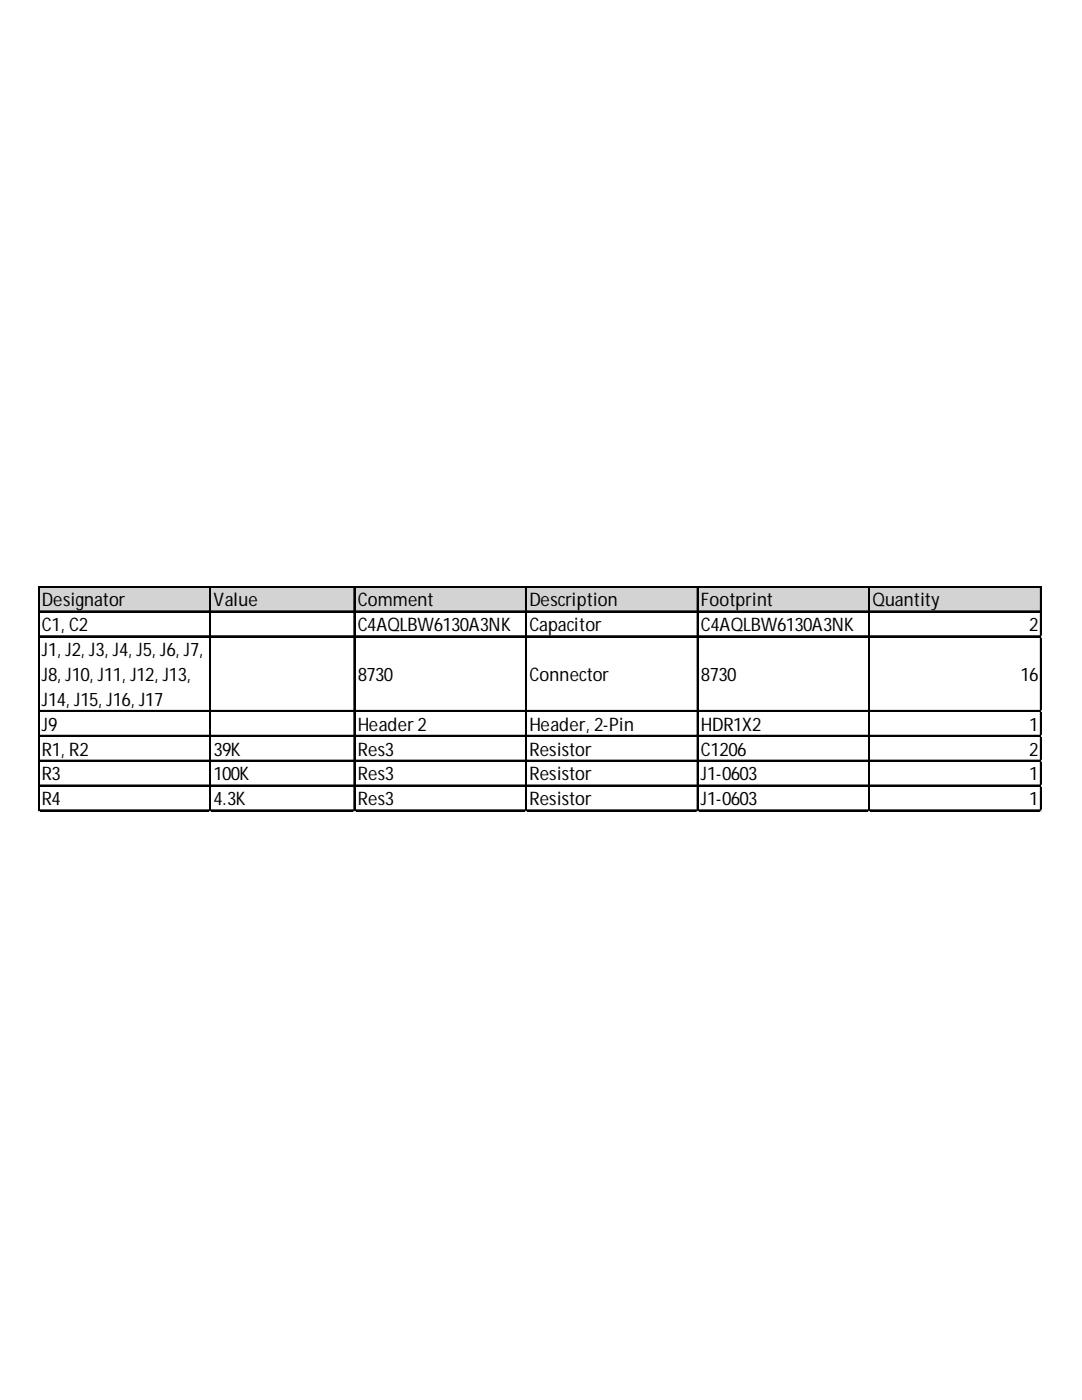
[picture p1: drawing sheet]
<svg xmlns="http://www.w3.org/2000/svg" width="216mm" height="279mm" viewBox="0 0 216 279" stroke-linecap="round" stroke-linejoin="round" font-family="sans-serif">
<defs><g id="words">
<g font-size="3.7">
<text x="8.3" y="121">Designator</text>
<text x="8.3" y="126">C1, C2</text>
<text x="42.6" y="121">Value</text>
<text x="71.4" y="121">Comment</text>
<text x="71.4" y="126">C4AQLBW6130A3NK</text>
<text x="105.6" y="121">Description</text>
<text x="105.6" y="126">Capacitor</text>
<text x="139.9" y="121">Footprint</text>
<text x="139.9" y="126">C4AQLBW6130A3NK</text>
<text x="174.1" y="121">Quantity</text>
<text x="205.4" y="126">2</text>
<text x="8.3" y="130.9">J1, J2, J3, J4, J5, J6, J7,</text>
<text x="8.3" y="135.9">J8, J10, J11, J12, J13,</text>
<text x="71.4" y="135.9">8730</text>
<text x="105.6" y="135.9">Connector</text>
<text x="139.9" y="135.9">8730</text>
<text x="203.6" y="135.9">16</text>
<text x="8.3" y="140.9">J14, J15, J16, J17</text>
<text x="8.3" y="145.8">J9</text>
<text x="71.4" y="145.8">Header2</text>
<text x="105.6" y="145.8">Header, 2-Pin</text>
<text x="139.9" y="145.8">HDR1X2</text>
<text x="205.4" y="145.8">1</text>
<text x="8.3" y="150.8">R1, R2</text>
<text x="8.3" y="155.8">R3</text>
<text x="42.6" y="150.8">39K</text>
<text x="42.6" y="155.8">100K</text>
<text x="71.4" y="150.8">Res3</text>
<text x="71.4" y="155.8">Res3</text>
<text x="105.6" y="150.8">Resistor</text>
<text x="105.6" y="155.8">Resistor</text>
<text x="139.9" y="150.8">C1206</text>
<text x="139.9" y="155.8">J1-0603</text>
<text x="205.4" y="150.8">2</text>
<text x="205.4" y="155.8">1</text>
<text x="8.3" y="160.7">R4</text>
<text x="42.6" y="160.7">4.3K</text>
<text x="71.4" y="160.7">Res3</text>
<text x="105.6" y="160.7">Resistor</text>
<text x="139.9" y="160.7">J1-0603</text>
<text x="205.4" y="160.7">1</text>
</g>
</g></defs>
<path d="M7.8 117.2h200.1v5h-200.1z" fill="#d3d3d3"/>
<g fill="none" stroke="#000" stroke-width=".25">
<path d="M7.6 117v44.9M7.7 117v44.9M7.9 117h200M7.9 117.1h200M41.8 117.2v44.7M42 117.2v44.7M70.6 117.2v44.7M70.8 117.2v44.7M104.9 117.2v44.7M105 117.2v44.7M139.1 117.2v44.7M139.2 117.2v44.7"/>
<path d="M173.4 117.2v44.7M173.5 117.2v44.7M207.6 117.2v44.7M207.7 117.2v44.7M7.9 121.9h200M7.9 122.1h200M7.9 126.9h200M7.9 127h200M7.9 141.8h200M7.9 141.9h200M7.9 146.8h200M7.9 146.9h200"/>
<path d="M7.9 151.7h200M7.9 151.8h200M7.9 156.7h200M7.9 156.8h200M7.9 161.7h200M7.9 161.8h200"/>
</g>
<path d="M7.6 161.9h.1" fill="none" stroke="#d4d4d4" stroke-width=".25"/>
<path d="M7.6 161.9h.3z" fill="#d4d4d4"/>
<path d="M41.8 161.9h.1" fill="none" stroke="#d4d4d4" stroke-width=".25"/>
<path d="M41.8 161.9h.3z" fill="#d4d4d4"/>
<path d="M70.6 161.9h.1" fill="none" stroke="#d4d4d4" stroke-width=".25"/>
<path d="M70.6 161.9h.3z" fill="#d4d4d4"/>
<path d="M104.9 161.9h.1" fill="none" stroke="#d4d4d4" stroke-width=".25"/>
<path d="M104.9 161.9h.2z" fill="#d4d4d4"/>
<path d="M139.1 161.9h.1" fill="none" stroke="#d4d4d4" stroke-width=".25"/>
<path d="M139.1 161.9h.3z" fill="#d4d4d4"/>
<path d="M173.4 161.9h.1" fill="none" stroke="#d4d4d4" stroke-width=".25"/>
<path d="M173.4 161.9h.2z" fill="#d4d4d4"/>
<path d="M207.6 161.9h.1" fill="none" stroke="#d4d4d4" stroke-width=".25"/>
<path d="M207.6 161.9h.3z" fill="#d4d4d4"/>
<path d="M207.9 126.9h.1" fill="none" stroke="#d4d4d4" stroke-width=".25"/>
<path d="M207.9 126.9v.3z" fill="#d4d4d4"/>
<path d="M207.9 141.8h.1" fill="none" stroke="#d4d4d4" stroke-width=".25"/>
<path d="M207.9 141.8v.2z" fill="#d4d4d4"/>
<path d="M207.9 146.8h.1" fill="none" stroke="#d4d4d4" stroke-width=".25"/>
<path d="M207.9 146.8v.2z" fill="#d4d4d4"/>
<path d="M207.9 151.7h.1" fill="none" stroke="#d4d4d4" stroke-width=".25"/>
<path d="M207.9 151.7v.3z" fill="#d4d4d4"/>
<path d="M207.9 156.7h.1" fill="none" stroke="#d4d4d4" stroke-width=".25"/>
<path d="M207.9 156.7v.2z" fill="#d4d4d4"/>
<path d="M207.9 161.7h.1" fill="none" stroke="#d4d4d4" stroke-width=".25"/>
<path d="M207.9 161.7v.2z" fill="#d4d4d4"/>
<use href="#words"/>
</svg>
